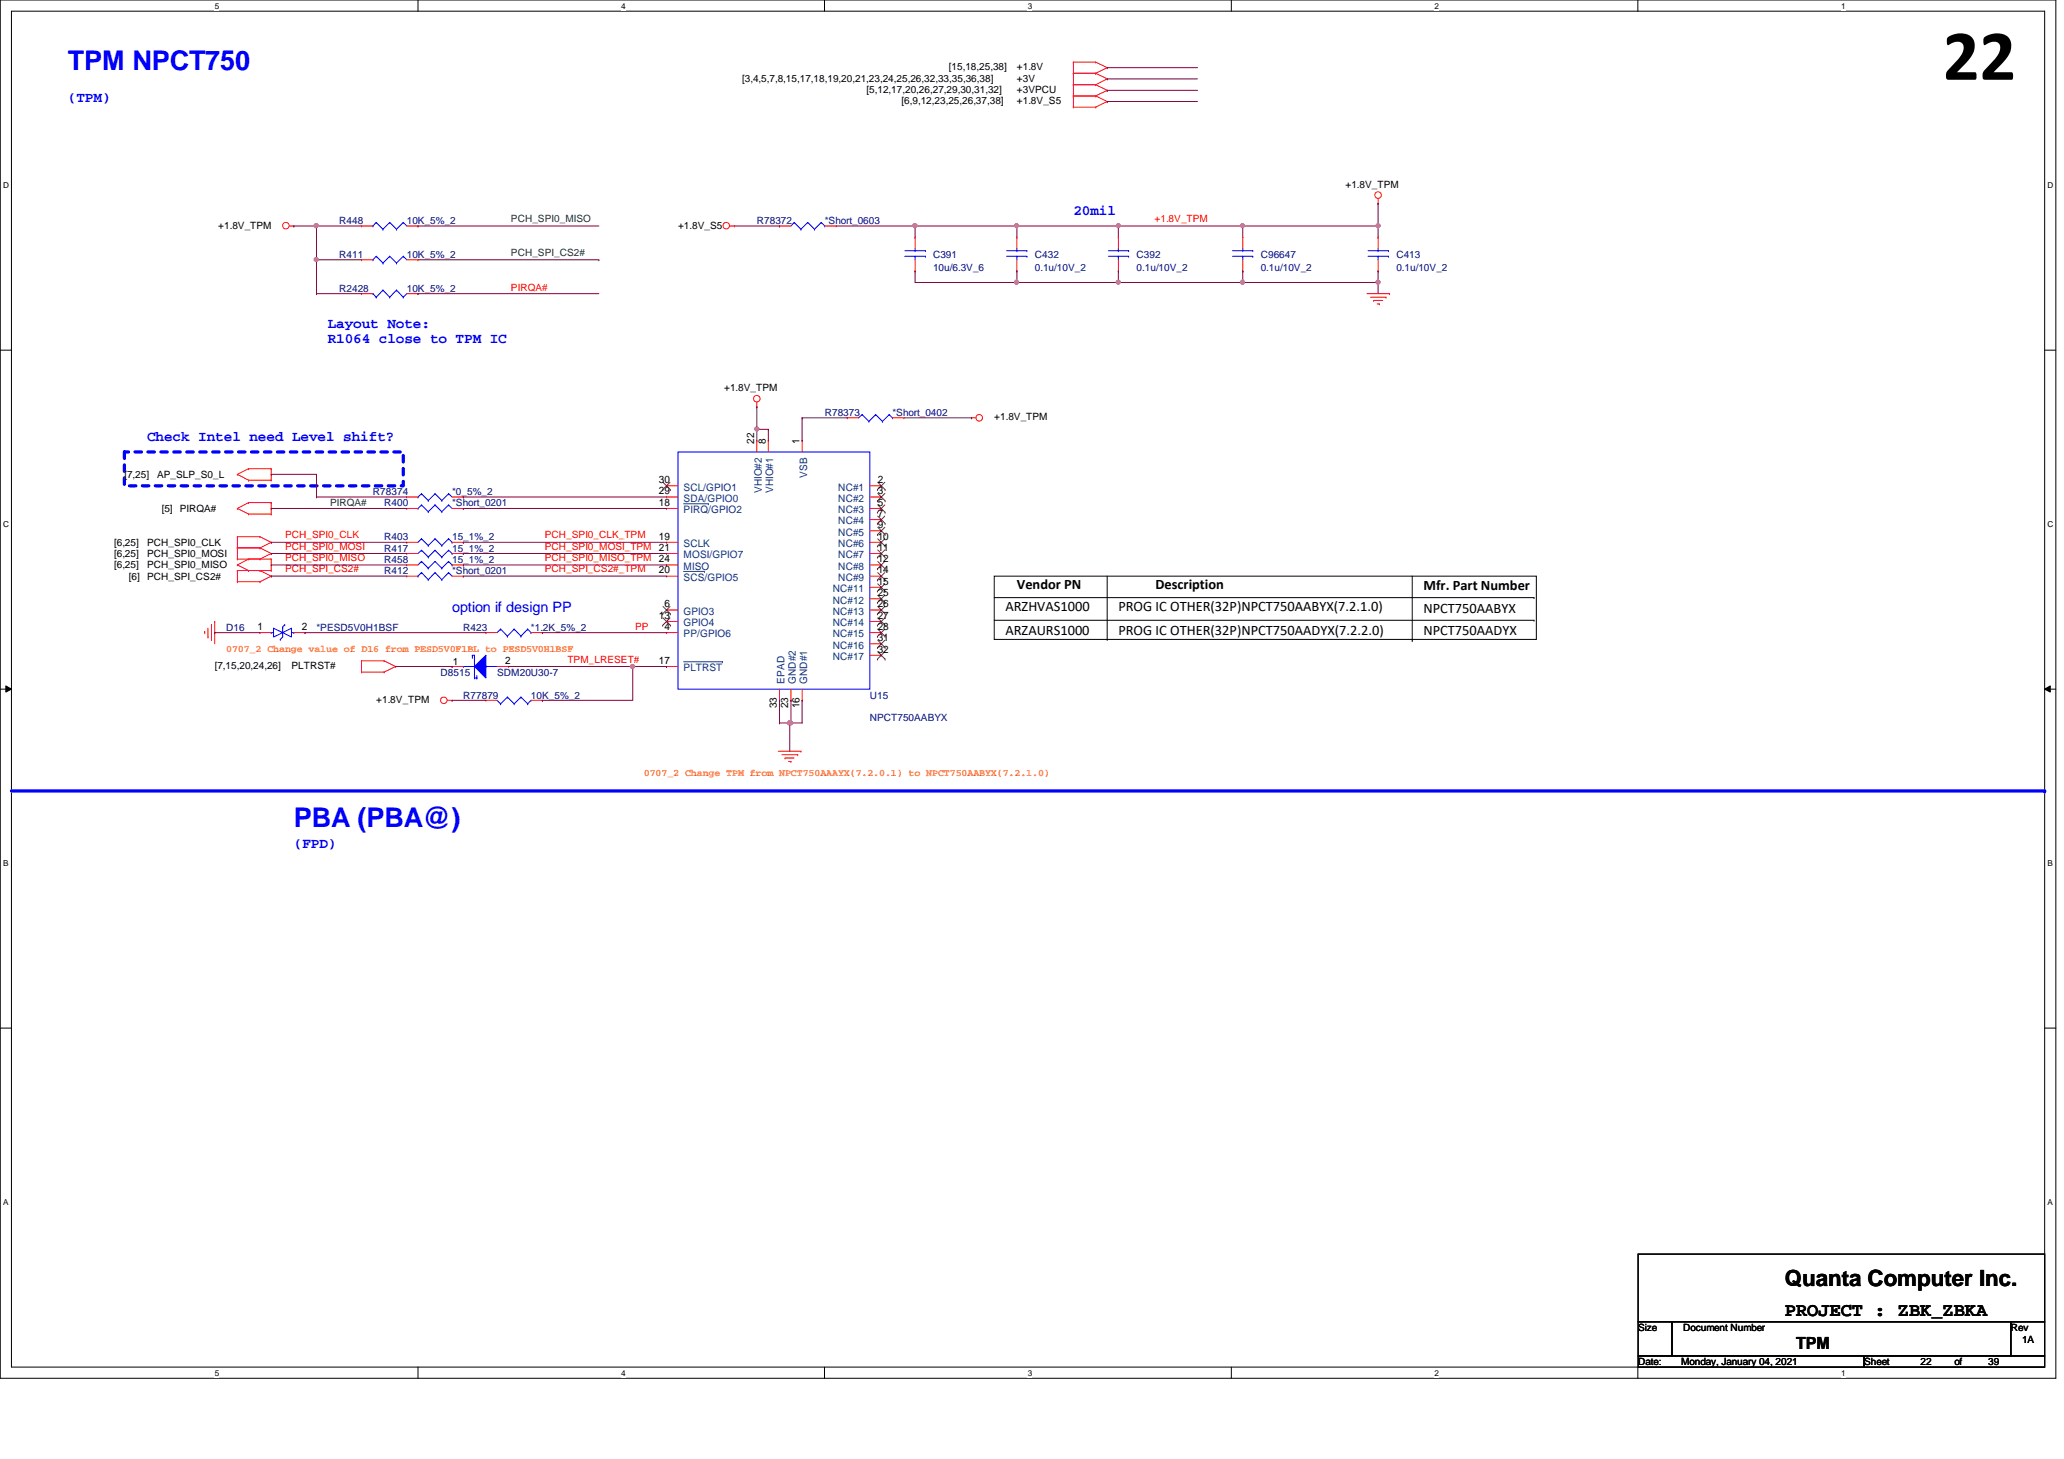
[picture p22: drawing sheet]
<svg xmlns="http://www.w3.org/2000/svg" width="297mm" height="210mm" viewBox="0 0 297 210" stroke-linecap="round" stroke-linejoin="round" font-family="sans-serif">
<defs><g id="words">
<text font-size="10.4" x="279.6" y="11.5">22</text>
<g font-size="3.9" fill="#00f">
<text x="9.8" y="10.1">TPM NPCT750</text>
<text x="42.3" y="119">PBA (PBA@)</text>
</g>
<text font-size="3.2" x="256.9" y="185">Quanta Computer Inc.</text>
<text font-size="2.8" x="256.9" y="189.3">PROJECT : ZBK_ZBKA</text>
<text font-size="2.4" x="258.5" y="194.1">TPM</text>
<g font-size="2.1" fill="#00f">
<text x="9.8" y="14.7">(TPM)</text>
<text x="154.5" y="30.9">20mil</text>
<text x="47.2" y="47.2">Layout Note:</text>
<text x="47.2" y="49.3">R1064 close to TPM IC</text>
<text x="21.2" y="63.5">Check Intel need Level shift?</text>
<text x="65.1" y="88.1">option if design PP</text>
<text x="42.3" y="122">(FPD)</text>
</g>
<g font-size="2.1">
<text x="144.7" y="88">ARZHVAS1000</text>
<text x="146.3" y="84.7">Vendor PN</text>
<text x="160.9" y="88">PROG IC OTHER(32P)NPCT750AABYX(7.2.1.0)</text>
<text x="166.3" y="84.7">Description</text>
<text x="204.8" y="84.9">Mfr. Part Number</text>
<text x="204.8" y="88.1">NPCT750AABYX</text>
<text x="144.7" y="91.4">ARZAURS1000</text>
<text x="160.9" y="91.4">PROG IC OTHER(32P)NPCT750AADYX(7.2.2.0)</text>
<text x="204.8" y="91.4">NPCT750AADYX</text>
</g>
<g font-size="1.5">
<text x="108.5" y="63.9" transform="rotate(-90 108.5 63.9)">22</text>
<text x="110.2" y="63.9" transform="rotate(-90 110.2 63.9)">8</text>
<text x="115.1" y="63.9" transform="rotate(-90 115.1 63.9)">1</text>
<text x="94.8" y="71.1">29</text>
<text x="94.8" y="69.5">30</text>
<text x="126.3" y="69.5">2</text>
<text x="126.3" y="71.1">3</text>
<text x="94.8" y="77.6">19</text>
<text x="94.8" y="72.8">18</text>
<text x="126.3" y="77.6">10</text>
<text x="126.3" y="76">9</text>
<text x="126.3" y="74.4">7</text>
<text x="126.3" y="72.8">5</text>
<text x="94.8" y="80.9">24</text>
<text x="94.8" y="79.2">21</text>
<text x="94.8" y="82.5">20</text>
<text x="126.3" y="82.5">14</text>
<text x="126.3" y="80.9">12</text>
<text x="126.3" y="79.2">11</text>
<text x="94.8" y="89">13</text>
<text x="95.6" y="87.4">6</text>
<text x="126.3" y="84.1">15</text>
<text x="126.3" y="85.8">25</text>
<text x="126.3" y="87.4">26</text>
<text x="126.3" y="89">27</text>
<text x="37.1" y="90.6">1</text>
<text x="43.4" y="90.6">2</text>
<text x="72.7" y="95.5">2</text>
<text x="94.8" y="95.5">17</text>
<text x="95.6" y="90.6">4</text>
<text x="126.3" y="93.9">32</text>
<text x="126.3" y="92.2">31</text>
<text x="126.3" y="90.6">28</text>
<text x="111.8" y="101.9" transform="rotate(-90 111.8 101.9)">33</text>
<text x="113.5" y="101.9" transform="rotate(-90 113.5 101.9)">23</text>
<text x="115.1" y="101.9" transform="rotate(-90 115.1 101.9)">16</text>
</g>
<g font-size="1.5" fill="#004080">
<text x="98.4" y="70.6">SCL/GPIO1</text>
<text x="109.6" y="71" transform="rotate(-90 109.6 71)">VHIO#2</text>
<text x="111.3" y="71" transform="rotate(-90 111.3 71)">VHIO#1</text>
<text x="116.2" y="68.7" transform="rotate(-90 116.2 68.7)">VSB</text>
<text x="120.6" y="70.6">NC#1</text>
<text x="98.4" y="72.2">SDA/GPIO0</text>
<text x="98.4" y="73.8">PIRQ/GPIO2</text>
<text x="120.6" y="77">NC#5</text>
<text x="120.6" y="75.4">NC#4</text>
<text x="120.6" y="73.8">NC#3</text>
<text x="120.6" y="72.2">NC#2</text>
<text x="98.4" y="82">MISO</text>
<text x="98.4" y="80.3">MOSI/GPIO7</text>
<text x="98.4" y="83.6">SCS/GPIO5</text>
<text x="98.4" y="78.7">SCLK</text>
<text x="120.6" y="78.7">NC#6</text>
<text x="120.6" y="83.6">NC#9</text>
<text x="120.6" y="82">NC#8</text>
<text x="120.6" y="80.3">NC#7</text>
<text x="98.4" y="88.4">GPIO3</text>
<text x="119.8" y="85.2">NC#11</text>
<text x="119.8" y="86.8">NC#12</text>
<text x="119.8" y="88.4">NC#13</text>
<text x="98.4" y="91.7">PP/GPIO6</text>
<text x="98.4" y="90.1">GPIO4</text>
<text x="119.8" y="95">NC#17</text>
<text x="119.8" y="93.3">NC#16</text>
<text x="119.8" y="90.1">NC#14</text>
<text x="119.8" y="91.7">NC#15</text>
<text x="98.4" y="96.6">PLTRST</text>
<text x="112.9" y="98.3" transform="rotate(-90 112.9 98.3)">EPAD</text>
<text x="114.6" y="98.3" transform="rotate(-90 114.6 98.3)">GND#2</text>
<text x="116.2" y="98.3" transform="rotate(-90 116.2 98.3)">GND#1</text>
</g>
<g font-size="1.4">
<text x="106.8" y="11.7">[3,4,5,7,8,15,17,18,19,20,21,23,24,25,26,32,33,35,36,38]</text>
<text x="136.6" y="10.1">[15,18,25,38]</text>
<text x="146.3" y="10.1">+1.8V</text>
<text x="146.3" y="11.7">+3V</text>
<text x="124.7" y="13.4">[5,12,17,20,26,27,29,30,31,32]</text>
<text x="129.7" y="15">[6,9,12,23,25,26,37,38]</text>
<text x="146.3" y="13.4">+3VPCU</text>
<text x="146.3" y="15">+1.8V_S5</text>
<text x="193.6" y="27">+1.8V_TPM</text>
<text x="31.4" y="32.9">+1.8V_TPM</text>
<text x="97.6" y="32.9">+1.8V_S5</text>
<text x="104.2" y="56.3">+1.8V_TPM</text>
<text x="143.1" y="60.5">+1.8V_TPM</text>
<text x="17.9" y="68.8">[7,25]</text>
<text x="22.6" y="68.8">AP_SLP_S0_L</text>
<text x="23.3" y="73.7">[5] PIRQA#</text>
<text x="16.4" y="78.6">[6,25]</text>
<text x="16.4" y="80.2">[6,25]</text>
<text x="16.4" y="81.8">[6,25]</text>
<text x="18.5" y="83.4">[6]</text>
<text x="21.2" y="78.6">PCH_SPI0_CLK</text>
<text x="21.2" y="83.4">PCH_SPI_CS2#</text>
<text x="21.2" y="80.2">PCH_SPI0_MOSI</text>
<text x="21.2" y="81.8">PCH_SPI0_MISO</text>
<text x="65.2" y="95.6">1</text>
<text x="30.9" y="96.3">[7,15,20,24,26]</text>
<text x="41.9" y="96.3">PLTRST#</text>
<text x="54.1" y="101.1">+1.8V_TPM</text>
<text x="235.8" y="191.5">Size</text>
<text x="242.2" y="191.5">Document Number</text>
<text x="289.4" y="191.5">Rev</text>
<text x="235.8" y="196.4">Date:</text>
<text x="241.9" y="196.4">Monday, January 04, 2021</text>
<text x="268.3" y="196.4">Sheet</text>
<text x="276.4" y="196.4">22</text>
<text x="281.3" y="196.4">of</text>
<text x="286.1" y="196.4">39</text>
<text x="291" y="193.2">1A</text>
</g>
<g font-size="1.4" fill="#000080">
<text x="48.8" y="32.2">R448</text>
<text x="58.5" y="32.2">10K_5%_2</text>
<text x="108.9" y="32.2">R78372</text>
<text x="118.7" y="32.2">*Short_0603</text>
<text x="48.8" y="37.1">R411</text>
<text x="48.8" y="42">R2428</text>
<text x="58.5" y="37.1">10K_5%_2</text>
<text x="58.5" y="42">10K_5%_2</text>
<text x="134.3" y="37.1">C391</text>
<text x="134.3" y="39">10u/6.3V_6</text>
<text x="148.9" y="37.1">C432</text>
<text x="148.9" y="39">0.1u/10V_2</text>
<text x="163.6" y="37.1">C392</text>
<text x="163.6" y="39">0.1u/10V_2</text>
<text x="181.4" y="37.1">C96647</text>
<text x="181.4" y="39">0.1u/10V_2</text>
<text x="201" y="37.1">C413</text>
<text x="201" y="39">0.1u/10V_2</text>
<text x="118.7" y="59.9">R78373</text>
<text x="128.4" y="59.9">*Short_0402</text>
<text x="53.7" y="71.2">R78374</text>
<text x="65.1" y="71.2">*0_5%_2</text>
<text x="55.3" y="77.7">R403</text>
<text x="55.3" y="72.9">R400</text>
<text x="65.1" y="77.7">15_1%_2</text>
<text x="65.1" y="72.9">*Short_0201</text>
<text x="55.3" y="79.4">R417</text>
<text x="55.3" y="81">R458</text>
<text x="55.3" y="82.6">R412</text>
<text x="65.1" y="79.4">15_1%_2</text>
<text x="65.1" y="81">15_1%_2</text>
<text x="65.1" y="82.6">*Short_0201</text>
<text x="32.6" y="90.8">D16</text>
<text x="45.5" y="90.8">*PESD5V0H1BSF</text>
<text x="66.7" y="90.8">R423</text>
<text x="76.4" y="90.8">*1.2K_5%_2</text>
<text x="63.4" y="97.2">D8515</text>
<text x="66.7" y="100.5">R77879</text>
<text x="71.5" y="97.2">SDM20U30-7</text>
<text x="76.4" y="100.5">10K_5%_2</text>
<text x="125.2" y="100.5">U15</text>
<text x="125.2" y="103.8">NPCT750AABYX</text>
</g>
<g font-size="1.4" fill="#008000">
<text x="73.5" y="32">PCH_SPI0_MISO</text>
<text x="73.5" y="36.8">PCH_SPI_CS2#</text>
<text x="47.5" y="72.8">PIRQA#</text>
</g>
<g font-size="1.4" fill="#f00">
<text x="166.2" y="32">+1.8V_TPM</text>
<text x="73.5" y="41.9">PIRQA#</text>
<text x="41" y="77.5">PCH_SPI0_CLK</text>
<text x="78.4" y="77.5">PCH_SPI0_CLK_TPM</text>
<text x="41" y="82.3">PCH_SPI_CS2#</text>
<text x="41" y="79.1">PCH_SPI0_MOSI</text>
<text x="41" y="80.7">PCH_SPI0_MISO</text>
<text x="78.4" y="80.7">PCH_SPI0_MISO_TPM</text>
<text x="78.4" y="79.1">PCH_SPI0_MOSI_TPM</text>
<text x="78.4" y="82.3">PCH_SPI_CS2#_TPM</text>
<text x="81.7" y="95.3">TPM_LRESET#</text>
<text x="91.4" y="90.7">PP</text>
</g>
<g font-size="1.4" fill="#ff8000">
<text x="32.6" y="93.8">0707_2 Change value of D16 from PESD5V0F1BL to PESD5V0H1BSF</text>
<text x="92.7" y="111.7">0707_2 Change TPM from NPCT750AAAYX(7.2.0.1) to NPCT750AABYX(7.2.1.0)</text>
</g>
<g font-size="1.2">
<text x="30.9" y="1.2">5</text>
<text x="89.4" y="1.2">4</text>
<text x="147.9" y="1.2">3</text>
<text x="206.5" y="1.2">2</text>
<text x="265" y="1.2">1</text>
<text x=".5" y="27.1">D</text>
<text x="294.7" y="27.1">D</text>
<text x=".5" y="75.8">C</text>
<text x="294.7" y="75.8">C</text>
<text x=".5" y="124.6">B</text>
<text x="294.7" y="124.6">B</text>
<text x=".5" y="173.4">A</text>
<text x="294.7" y="173.4">A</text>
<text x="30.9" y="197.9">5</text>
<text x="89.4" y="197.9">4</text>
<text x="147.9" y="197.9">3</text>
<text x="206.5" y="197.9">2</text>
<text x="265" y="197.9">1</text>
</g>
</g></defs>
<path d="M0 0h295.9v198.3h-295.9zM1.6 1.6h292.7v195.1h-292.7z" fill="none" stroke="#000" stroke-width=".14"/>
<g fill="#fff">
<path d="M30.9 .2h.6v1.3h-.6z"/>
<path d="M30.9 196.8h.6v1.4h-.6z"/>
</g>
<path d="M60.2 0v1.6M60.2 196.7v1.6" fill="none" stroke="#000" stroke-width=".14"/>
<g fill="#fff">
<path d="M89.4 .2h.6v1.3h-.6z"/>
<path d="M89.4 196.8h.6v1.4h-.6z"/>
</g>
<path d="M118.7 0v1.6M118.7 196.7v1.6" fill="none" stroke="#000" stroke-width=".14"/>
<g fill="#fff">
<path d="M147.9 .2h.6v1.3h-.6z"/>
<path d="M147.9 196.8h.6v1.4h-.6z"/>
</g>
<path d="M177.2 0v1.6M177.2 196.7v1.6" fill="none" stroke="#000" stroke-width=".14"/>
<g fill="#fff">
<path d="M206.5 .2h.5v1.3h-.5z"/>
<path d="M206.5 196.8h.5v1.4h-.5z"/>
</g>
<path d="M235.7 0v1.6M235.7 196.7v1.6" fill="none" stroke="#000" stroke-width=".14"/>
<g fill="#fff">
<path d="M265 .2h.6v1.3h-.6z"/>
<path d="M265 196.8h.6v1.4h-.6z"/>
<path d="M.5 26h.8v1.3h-.8z"/>
<path d="M294.7 26h.8v1.3h-.8z"/>
<path d="M.5 74.8h.8v1.3h-.8z"/>
<path d="M294.7 74.8h.8v1.3h-.8z"/>
</g>
<path d="M0 50.4h1.6M294.3 50.4h1.6" fill="none" stroke="#000" stroke-width=".14"/>
<g fill="#fff">
<path d="M.5 123.5h.7v1.3h-.7z"/>
<path d="M294.7 123.5h.7v1.3h-.7z"/>
</g>
<path d="M0 99.1h1.6M.8 98.7l.8 .4-.8 .5zM294.3 99.1l.8-.4v.9zM294.3 99.1h1.6" fill="none" stroke="#000" stroke-width=".14"/>
<path d="M.8 98.7l.8 .4-.8 .5zM294.3 99.1l.8-.4v.9z" fill="#000"/>
<g fill="#fff">
<path d="M.5 172.3h.7v1.3h-.7z"/>
<path d="M294.7 172.3h.7v1.3h-.7z"/>
</g>
<path d="M0 147.9h1.6M294.3 147.9h1.6" fill="none" stroke="#000" stroke-width=".14"/>
<path d="M1.6 113.8h292.7" fill="none" stroke="#00f" stroke-width=".47"/>
<circle cx="294.3" cy="113.8" r=".23" fill="#00f"/>
<path d="M17.9 65h40.1v4.9h-40.1z" fill="none" stroke="#00f" stroke-width=".47" stroke-dasharray=".9 .9"/>
<g fill="none" stroke="#000" stroke-width=".14">
<path d="M143.1 82.9h78v9.1h-78zM143.1 86h77.7M143.1 89.2h77.7M159.3 92h.1M159.3 82.9v9.1M203.2 92.2h.1M203.2 82.9v9.3M220.8 86h.1M220.8 89.2h.1M235.8 180.4h58.5v9.8h-58.5zM235.8 190.2h4.8v4.9h-4.8zM235.8 195.1h32.5v1.6h-32.5z"/>
<path d="M240.6 190.2h48.8v4.9h-48.8zM268.3 195.1h26v1.6h-26zM289.4 190.2h4.9v4.9h-4.9z"/>
</g>
<g fill="none" stroke="#f00" stroke-width=".14">
<path d="M154.5 8.9h.1M154.5 10.5h.1M154.5 12.2h.1M154.5 13.8h.1M154.5 15.4h.1M154.5 8.9h3.2M154.5 8.9v6.5M154.5 10.5h3.2M154.5 12.2h3.2M154.5 13.8h3.2M154.5 15.4h3.2M157.7 8.9h.1"/>
<path d="M157.7 10.5h.1M157.7 12.2h.1M157.7 13.8h.1M157.7 15.4h.1M157.7 8.9l1.6 .8M157.7 10.5l1.6 .8M157.7 12.2l1.6 .8M157.7 13.8l1.6 .8M159.3 9.7h.1M159.3 11.3h.1M159.3 13h.1M159.3 14.6h.1"/>
<path d="M159.3 9.7l-1.6 .8M159.3 11.3l-1.6 .9M159.3 13l-1.6 .8M159.3 14.6l-1.6 .8M41.7 32.5h.6M42.3 32.5h.1M52 32.5h.1M52 37.4h.1M52 32.5h1.7M52 37.4h1.7M58.5 32.5h1.7M58.5 37.4h1.7"/>
<path d="M60.2 32.5h.1M60.2 37.4h.1M105 32.5h.7M105.7 32.5h.1M112.2 32.5h.1M112.2 32.5h1.6M118.7 32.5h1.6M120.3 32.5h.1M131.7 34.1h.1M131.7 39h.1M131.7 34.1v1.6M131.7 37.4v1.6"/>
<path d="M146.3 34.1h.1M146.3 39h.1M146.3 34.1v1.6M146.3 37.4v1.6M178.9 34.1h.1M178.9 39h.1M178.9 34.1v1.6M178.9 37.4v1.6M198.3 29.3h.1M198.3 34.1h.1M198.3 39h.1M198.3 28.6v.7"/>
<path d="M198.3 34.1v1.6M198.3 37.4v1.6M108.9 58.5h.1M108.9 57.9v.6M196.7 42.2h3.3M197.2 42.8h2.3M197.7 43.2h.1M197.7 43.2h1.3M198.2 43.7h.3M198.5 43.7h.1M199.5 42.8h.1M200 42.2h.1"/>
<path d="M34.2 73.2h.1M34.2 77.2h.1M34.2 78.8h.1M34.2 68.2h.1M34.2 73.2l1.6 .8M34.2 77.2h3.2M34.2 77.2v3.2M34.2 78.8h3.2M34.2 68.2l1.6 .9M35.8 72.3h.1M35.8 74h.1M35.8 67.4h.1"/>
<path d="M35.8 69.1h.1M35.8 72.3h3.2M35.8 72.3l-1.6 .9M35.8 74h3.2M35.8 67.4h3.2M35.8 67.4l-1.6 .8M35.8 69.1h3.2M37.4 77.2h.1M37.4 78.8h.1M37.4 77.2l1.6 .8M37.4 78.8l1.6 .8M39 74h.1"/>
<path d="M39 72.3h.1M39 78h.1M39 79.6h.1M39 69.1h.1M39 67.4h.1M39 67.4v1.7M39 72.3v1.7M39 78l-1.6 .8M39 79.6l-1.6 .8M58.5 78h.1M58.5 79.6h.1M58.5 73.2h.1"/>
<path d="M58.5 78h1.7M58.5 79.6h1.7M58.5 73.2h1.7M65.1 78h1.6M65.1 79.6h1.6M65.1 73.2h1.6M66.7 78h.1M66.7 79.6h.1M66.7 73.2h.1M122 60.1h.1M122 60.1h1.6M128.4 60.1h1.7"/>
<path d="M130.1 60.1h.1M139.8 60.1h.1M139.8 60.1h.7M29.5 90.8h.1M29.5 90.8v.4M29.9 91.7h.1M29.9 90.4v1.3M30.4 89.9h.1M30.4 89.9v2.3M30.9 89.4h.1M30.9 89.4v3.2M34.2 82.1h.1"/>
<path d="M34.2 83.7h.1M34.2 80.4h.1M34.2 81.3h.1M34.2 82.1v1.6M34.2 82.1h4.8M34.2 83.7h3.2M34.2 80.4h4.8M34.2 81.3l1.6 .8M35.8 80.4h.1M35.8 82.1h.1M35.8 80.4l-1.6 .9M37.4 82.1h.1"/>
<path d="M37.4 83.7h.1M37.4 80.4h.1M37.4 91h.1M37.4 82.1l1.6 .8M37.4 91h1.6M39 82.9h.1M39 82.1h.1M39 80.4h.1M39 80.4v1.7M39 82.9l-1.6 .8M42.3 91h1.6M43.9 91h.1"/>
<path d="M52 95.1h.1M52 96.7h.1M52 95.1h3.3M52 95.1v1.6M52 96.7h3.3M55.3 95.1h.1M55.3 96.7h.1M55.3 95.1l1.6 .8M56.9 95.9h.1M56.9 95.9l-1.6 .8M58.5 81.3h.1M58.5 81.3h1.7"/>
<path d="M65.1 81.3h1.6M66.7 81.3h.1M69.9 91h.1M69.9 91h1.6M76.4 91h1.7M78.1 91h.1M64.4 100.8h.7M65.1 100.8h.1M69.9 100.8h.1M69.9 100.8h1.6M76.4 100.8h1.7M78.1 100.8h.1"/>
<path d="M112 108.1h3.3M112.5 108.6h2.3M113 109.1h.1M113 109.1h1.3M113.5 109.6h.3M113.8 109.6h.1M114.8 108.6h.1M115.3 108.1h.1"/>
<circle cx="41.1" cy="32.5" r=".47"/>
<circle cx="104.5" cy="32.5" r=".47"/>
<circle cx="198.3" cy="28.1" r=".47"/>
<circle cx="108.9" cy="57.4" r=".47"/>
<circle cx="140.9" cy="60.1" r=".47"/>
<circle cx="63.9" cy="100.7" r=".47"/>
</g>
<g fill="none" stroke="#00f" stroke-width=".14">
<path d="M53.7 32.5h.1M53.7 37.4h.1M54.1 32h.1M54.1 36.9h.1M54.1 32l1 1M54.1 32l-.4 .5M54.1 36.9l1 .9M54.1 36.9l-.4 .5M55.1 33h.1M55.1 37.8h.1M56.1 32h.1M56.1 36.9h.1"/>
<path d="M56.1 32l1 1M56.1 32l-1 1M56.1 36.9l1 .9M56.1 36.9l-1 .9M57.1 33h.1M57.1 37.8h.1M58 32h.1M58 36.9h.1M58 32l.5 .5M58 32l-.9 1M58 36.9l.5 .5M58 36.9l-.9 .9"/>
<path d="M114.3 32h.1M114.3 32l-.5 .5M114.3 32l1 1M115.3 33h.1M116.2 32h.1M116.2 32l-.9 1M116.2 32l1 1M117.2 33h.1M118.2 32h.1M118.2 32l-1 1M118.2 32l.5 .5M118.7 32.5h.1"/>
<path d="M130.2 36.9h3M130.2 36.1h3M131.7 36.1h.1M131.7 36.9h.1M131.7 35.7v.4M131.7 36.9v.5M133.2 36.9h.1M133.2 36.1h.1M144.9 36.9h2.9M144.9 36.1h2.9M146.3 36.1h.1M146.3 36.9h.1"/>
<path d="M146.3 35.7v.4M146.3 36.9v.5M147.8 36.9h.1M147.8 36.1h.1M177.4 36.9h2.9M177.4 36.1h2.9M178.9 36.1h.1M178.9 36.9h.1M178.9 35.7v.4M178.9 36.9v.5M180.3 36.9h.1M180.3 36.1h.1"/>
<path d="M196.9 36.9h2.9M196.9 36.1h2.9M198.3 36.1h.1M198.3 36.9h.1M198.3 35.7v.4M198.3 36.9v.5M199.8 36.9h.1M199.8 36.1h.1M124.1 59.6h.1M124.1 59.6l-.5 .5M124.1 59.6l.9 1M126 59.6h.1"/>
<path d="M126 59.6l-1 1M126 59.6l1 1M128 59.6h.1M128 59.6l-1 1M128 59.6l.4 .5M60.2 73.2h.1M60.7 77.5h.1M60.7 79.2h.1M60.7 72.6h.1M60.7 77.5l-.5 .5M60.7 77.5l.9 1M60.7 79.2l-.5 .4"/>
<path d="M60.7 79.2l.9 .9M60.7 72.6l.9 1M60.7 72.6l-.5 .6M61.6 78.5h.1M61.6 73.6h.1M62.6 77.5h.1M62.6 79.2h.1M62.6 72.6h.1M62.6 77.5l-1 1M62.6 77.5l1 1M62.6 79.2l-1 .9M62.6 79.2l1 .9"/>
<path d="M62.6 72.6l1 1M62.6 72.6l-1 1M63.6 78.5h.1M63.6 73.6h.1M64.6 77.5h.1M64.6 79.2h.1M64.6 72.6h.1M64.6 77.5l-1 1M64.6 77.5l.5 .5M64.6 79.2l-1 .9M64.6 79.2l.5 .4M64.6 72.6l.5 .6"/>
<path d="M64.6 72.6l-1 1M65.1 78h.1M65.1 79.6h.1M125 60.6h.1M127 60.6h.1M128.4 60.1h.1M39 91h.1M39 91h.4M39.4 90.4l1.3 .6-1.3 .7zM40.3 92h.1M40.7 91l1.2-.6v1.3zM40.7 90.2h.1"/>
<path d="M40.7 90.2v1.5l-.4 .3M41 89.9h.1M41 89.9l-.3 .3M41.9 91h.4M42.3 91h.1M60.7 80.8h.1M60.7 80.8l-.5 .5M60.7 80.8l.9 .9M61.6 80.1h.1M61.6 81.7h.1M62.6 80.8h.1M62.6 80.8l-1 .9"/>
<path d="M62.6 80.8l1 .9M63.6 80.1h.1M63.6 81.7h.1M64.6 80.8h.1M64.6 80.8l-1 .9M64.6 80.8l.5 .5M65.1 81.3h.1M72 90.5h.1M72 90.5l-.5 .5M72 90.5l1 1M73 91.5h.1M74 90.5h.1"/>
<path d="M74 90.5l-1 1M74 90.5l1 1M75 91.5h.1M75.9 90.5h.1M75.9 90.5l-.9 1M75.9 90.5l.5 .5M76.4 91h.1M71.5 100.8l.5 .5M72 101.3h.1M73 100.3h.1M73 100.3l-1 1M73 100.3l1 1"/>
<path d="M74 101.3h.1M75 100.3h.1M75 100.3l-1 1M75 100.3l.9 1M75.9 101.3h.1M76.4 100.8h.1M76.4 100.8l-.5 .5"/>
</g>
<path d="M68.3 95.9l1.6-1.6v3.2z" fill="#00f"/>
<g fill="none" stroke="#00f" stroke-width=".14">
<path d="M159.5 36.9h2.9M159.5 36.1h2.9M160.9 36.1h.1M160.9 36.9h.1M160.9 35.7v.4M160.9 36.9v.5M162.4 36.9h.1M162.4 36.1h.1M53.7 42.2h.1M53.7 42.2l.4 .6M54.1 42.8h.1M55.1 41.7h.1"/>
<path d="M55.1 41.7l1 1.1M55.1 41.7l-1 1.1M56.1 42.8h.1M57.1 41.7h.1M57.1 41.7l.9 1.1M57.1 41.7l-1 1.1M58 42.8h.1M58.5 42.2l-.5 .6M60.2 71.5h.1M60.7 71h.1M60.7 71l.9 1M60.7 71l-.5 .5"/>
<path d="M61.6 72h.1M62.6 71h.1M62.6 71l1 1M62.6 71l-1 1M63.6 72h.1M64.6 71h.1M64.6 71l.5 .5M64.6 71l-1 1M97.6 65h27.6v34.1h-27.6zM60.2 82.9h.1M60.7 82.4h.1M60.7 82.4l.9 1"/>
<path d="M60.7 82.4l-.5 .5M61.6 83.4h.1M62.6 82.4h.1M62.6 82.4l1 1M62.6 82.4l-1 1M63.6 83.4h.1M64.6 82.4h.1M64.6 82.4l.5 .5M64.6 82.4l-1 1M66.7 95.9h.1M66.7 95.9h1.6M68 94.3h.1"/>
<path d="M68 94.6h.1M68 94.3h.3v3.2M68 94.3v.3M68.3 95.9l1.6-1.6v3.2zM68.3 97.5h.1M68.3 97.5h.3M68.6 97.5h.1M68.6 97.2v.3M69.9 95.9h.1M69.9 95.9h1.6"/>
</g>
<g fill="none" stroke="#f00" stroke-width=".14">
<path d="M160.9 34.1h.1M160.9 39h.1M160.9 34.1v1.6M160.9 37.4v1.6M52 42.2h.1M52 42.2h1.7M58.5 42.2h1.7M60.2 42.2h.1M58.5 71.5h.1M58.5 71.5h1.7M65.1 71.5h1.6M66.7 71.5h.1"/>
<path d="M95.9 71.5h.1M95.9 69.9h.1M95.9 79.6h.1M95.9 78h.1M95.9 73.2h.1M95.9 71.5h1.7M95.9 69.9h1.7M95.9 78h1.7M95.9 79.6h1.7M95.9 73.2h1.7M108.9 63.4h.1M108.9 63.4v1.6"/>
<path d="M110.6 63.4h.1M110.6 63.4v1.6M115.4 63.4h.1M115.4 63.4v1.6M125.2 71.5h1.6M125.2 69.9h1.6M125.2 78h1.6M125.2 79.6h1.6M125.2 73.2h1.6M125.2 76.4h1.6M125.2 74.8h1.6M126.8 69.9h.1"/>
<path d="M126.8 78h.1M126.8 79.6h.1M126.8 76.4h.1M126.8 74.8h.1M126.8 73.2h.1M126.8 71.5h.1M58.5 82.9h.1M58.5 82.9h1.7M65.1 95.9h.1M65.1 95.9h1.6M65.1 82.9h1.6M66.7 82.9h.1"/>
<path d="M71.5 95.9h1.7M73.2 95.9h.1M95.9 81.3h.1M95.9 82.9h.1M95.9 91h.1M95.9 87.8h.1M95.9 95.9h.1M95.9 89.4h.1M95.9 95.9h1.7M95.9 82.9h1.7M95.9 81.3h1.7M95.9 91h1.7"/>
<path d="M95.9 87.8h1.7M95.9 89.4h1.7M112.2 99.1v1.7M113.8 99.1v1.7M115.4 99.1v1.7M125.2 82.9h1.6M125.2 81.3h1.6M125.2 94.3h1.6M125.2 91h1.6M125.2 87.8h1.6M125.2 84.5h1.6M125.2 86.1h1.6"/>
<path d="M125.2 89.4h1.6M125.2 92.6h1.6M126.8 82.9h.1M126.8 94.3h.1M126.8 81.3h.1M126.8 84.5h.1M126.8 86.1h.1M126.8 87.8h.1M126.8 92.6h.1M126.8 89.4h.1M126.8 91h.1M112.2 100.8h.1"/>
<path d="M113.8 100.8h.1M115.4 100.8h.1"/>
</g>
<g fill="none" stroke="#804000" stroke-width=".14">
<path d="M95.4 70.4h.1M95.4 69.4l1.1 1M96.4 69.4l-1 1M96.5 70.4h.1M126.3 70.4h.1M126.3 78.6h.1M126.3 76.9h.1M126.3 75.3h.1M126.3 73.7h.1M126.3 72.1h.1M126.3 69.4l1.1 1M126.3 77.5l1.1 1.1"/>
<path d="M126.3 79.1l1.1 1.1M126.3 75.9l1.1 1M126.3 74.3l1.1 1M126.3 72.6l1.1 1.1M126.3 71l1.1 1.1M127.3 69.4l-1 1M127.3 77.5l-1 1.1M127.3 79.1l-1 1.1M127.3 75.9l-1 1M127.3 74.3l-1 1M127.3 72.6l-1 1.1M127.3 71l-1 1.1"/>
<path d="M127.4 70.4h.1M127.4 78.6h.1M127.4 76.9h.1M127.4 75.3h.1M127.4 73.7h.1M127.4 72.1h.1M95.4 88.3h.1M95.4 90h.1M95.4 87.2l1.1 1.1M95.4 88.9l1.1 1.1M96.4 87.2l-1 1.1M96.4 88.9l-1 1.1"/>
<path d="M96.5 88.3h.1M96.5 90h.1M126.3 83.4h.1M126.3 94.8h.1M126.3 81.8h.1M126.3 80.2h.1M126.3 85h.1M126.3 86.7h.1M126.3 88.3h.1M126.3 93.2h.1M126.3 90h.1M126.3 91.6h.1"/>
<path d="M126.3 82.4l1.1 1M126.3 93.8l1.1 1M126.3 80.8l1.1 1M126.3 84l1.1 1M126.3 85.6l1.1 1.1M126.3 87.2l1.1 1.1M126.3 92.1l1.1 1.1M126.3 88.9l1.1 1.1M126.3 90.5l1.1 1.1M127.3 82.4l-1 1M127.3 93.8l-1 1M127.3 80.8l-1 1"/>
<path d="M127.3 84l-1 1M127.3 85.6l-1 1.1M127.3 87.2l-1 1.1M127.3 92.1l-1 1.1M127.3 88.9l-1 1.1M127.3 90.5l-1 1.1M127.4 83.4h.1M127.4 94.8h.1M127.4 81.8h.1M127.4 80.2h.1M127.4 85h.1M127.4 86.7h.1"/>
<path d="M127.4 88.3h.1M127.4 93.2h.1M127.4 90h.1M127.4 91.6h.1"/>
</g>
<path d="M98.4 72.5h3.5M101.9 72.5h.1M98.4 82.2h3M98.4 95.2h5.6M101.4 82.2h.1M104 95.2h.1" fill="none" stroke="#004080" stroke-width=".14"/>
<path d="M108.9 61.8h.1M108.9 61.8v1.6M110.6 61.8h.1M110.6 61.8v1.6" fill="none" stroke="#800040" stroke-width=".14"/>
<circle cx="108.9" cy="61.7" r=".3" fill="#f0f"/>
<circle cx="108.9" cy="61.7" r=".3" fill="none" stroke="#f0f" stroke-width=".14"/>
<g fill="none" stroke="#800040" stroke-width=".14">
<path d="M108.9 61.8h.1M108.9 61.8h1.7M115.4 63.4h.1M115.4 60.1v3.3M30.9 91h.1M30.9 91h6.5M43.9 91h.1M43.9 91h26M112.2 100.8h.1M112.2 100.8v3.2M113.7 104h.1M113.8 100.8h.1"/>
<path d="M113.8 100.8v3.2h-.1"/>
</g>
<circle cx="113.8" cy="104" r=".3" fill="#f0f"/>
<circle cx="113.8" cy="104" r=".3" fill="none" stroke="#f0f" stroke-width=".14"/>
<path d="M112.2 104h.1M112.2 104h1.5" fill="none" stroke="#800040" stroke-width=".14"/>
<circle cx="113.6" cy="104" r=".3" fill="#f0f"/>
<circle cx="113.6" cy="104" r=".3" fill="none" stroke="#f0f" stroke-width=".14"/>
<g fill="none" stroke="#800040" stroke-width=".14">
<path d="M39 78h.1M39 73.2h.1M39 79.6h.1M39 78h19.5M39 79.6h19.5M39 73.2h19.5M66.7 79.6h.1M66.7 78h.1M66.7 78h29.2M66.7 79.6h29.2M39 82.9h.1M39 81.3h.1"/>
<path d="M39 82.9h19.5M39 81.3h19.5M56.9 95.9h8.2M65.1 95.9h.1M66.7 81.3h.1M66.7 81.3h29.2M73.2 95.9h17.9M78.1 91h.1M78.1 91h17.8M91.1 95.9h.1M91.1 95.9v4.9h-13M78.1 100.8h.1"/>
<path d="M113.7 104h.1M113.7 104v4.1M113.8 104h.1M115.4 100.8h.1M115.4 100.8v3.2h-1.6"/>
</g>
<circle cx="91" cy="95.9" r=".31" fill="#f0f"/>
<circle cx="91" cy="95.9" r=".31" fill="none" stroke="#f0f" stroke-width=".14"/>
<g fill="none" stroke="#800040" stroke-width=".14">
<path d="M105.7 32.5h6.5M112.2 32.5h.1M120.3 32.5h11.4M131.7 32.5h.1M108.9 58.5h.1M108.9 58.5v3.3M66.7 73.2h.1M66.7 73.2h29.2M115.4 60.1h.1M115.4 60.1h6.6M130.1 60.1h9.7M139.8 60.1h.1"/>
<path d="M66.7 82.9h.1M66.7 82.9h29.2M91.1 95.9h4.8M95.9 95.9h.1M65.1 100.8h.1M65.1 100.8h4.8"/>
</g>
<circle cx="131.7" cy="32.5" r=".31" fill="#f0f"/>
<circle cx="131.7" cy="32.5" r=".31" fill="none" stroke="#f0f" stroke-width=".14"/>
<path d="M131.7 32.5h.1M131.7 32.5h29.2M131.7 32.5v1.6M146.3 32.5h.1M146.3 32.5v1.6M160.9 32.5h.1" fill="none" stroke="#800040" stroke-width=".14"/>
<circle cx="146.3" cy="32.5" r=".3" fill="#f0f"/>
<circle cx="146.3" cy="32.5" r=".3" fill="none" stroke="#f0f" stroke-width=".14"/>
<circle cx="160.9" cy="32.5" r=".3" fill="#f0f"/>
<circle cx="160.9" cy="32.5" r=".3" fill="none" stroke="#f0f" stroke-width=".14"/>
<path d="M131.7 39h.1M131.7 39v1.6h29.2M146.3 39h.1M146.3 39v1.6M160.9 32.5h.1M160.9 39h.1M160.9 32.5v1.6M160.9 39v1.6M146.3 40.6h.1M160.9 40.6h.1" fill="none" stroke="#800040" stroke-width=".14"/>
<circle cx="146.3" cy="40.6" r=".3" fill="#f0f"/>
<circle cx="146.3" cy="40.6" r=".3" fill="none" stroke="#f0f" stroke-width=".14"/>
<circle cx="160.9" cy="40.6" r=".3" fill="#f0f"/>
<circle cx="160.9" cy="40.6" r=".3" fill="none" stroke="#f0f" stroke-width=".14"/>
<path d="M42.3 32.5h.1M42.3 32.5h9.7M45.5 32.5h.1" fill="none" stroke="#800040" stroke-width=".14"/>
<circle cx="45.5" cy="32.5" r=".3" fill="#f0f"/>
<circle cx="45.5" cy="32.5" r=".3" fill="none" stroke="#f0f" stroke-width=".14"/>
<path d="M45.5 37.4h.1M45.5 32.5v9.7M60.2 32.5h.1M60.2 32.5h26M45.5 42.2h.1" fill="none" stroke="#800040" stroke-width=".14"/>
<circle cx="45.5" cy="37.3" r=".3" fill="#f0f"/>
<circle cx="45.5" cy="37.3" r=".3" fill="none" stroke="#f0f" stroke-width=".14"/>
<g fill="none" stroke="#800040" stroke-width=".14">
<path d="M159.3 9.7h.1M159.3 11.3h.1M159.3 13h.1M159.3 14.6h.1M159.3 9.7h13M159.3 11.3h13M159.3 13h13M159.3 14.6h13M45.5 37.4h.1M45.5 37.4h6.5M60.2 37.4h26M86.2 37.4h.1"/>
<path d="M160.9 32.5h18M178.9 32.5h.1M178.9 39h.1M178.9 39v1.6M198.3 29.3h.1M198.3 32.5h.1M198.3 39h.1M198.3 29.3v4.8M198.3 39v3.2M45.5 42.2h.1M45.5 42.2h6.5M60.2 42.2h.1"/>
<path d="M60.2 42.2h26M160.9 40.6h37.4M178.9 40.6h.1M198.3 40.6h.1"/>
</g>
<circle cx="198.3" cy="40.6" r=".3" fill="#f0f"/>
<circle cx="198.3" cy="40.6" r=".3" fill="none" stroke="#f0f" stroke-width=".14"/>
<circle cx="178.8" cy="40.6" r=".3" fill="#f0f"/>
<circle cx="178.8" cy="40.6" r=".3" fill="none" stroke="#f0f" stroke-width=".14"/>
<path d="M178.9 32.5h.1M178.9 32.5v1.6M178.9 32.5h19.4" fill="none" stroke="#800040" stroke-width=".14"/>
<circle cx="198.3" cy="32.5" r=".3" fill="#f0f"/>
<circle cx="198.3" cy="32.5" r=".3" fill="none" stroke="#f0f" stroke-width=".14"/>
<circle cx="178.8" cy="32.5" r=".3" fill="#f0f"/>
<circle cx="178.8" cy="32.5" r=".3" fill="none" stroke="#f0f" stroke-width=".14"/>
<path d="M39 68.2h.1M39 68.2h6.5M45.5 71.5h.1M45.5 68.2h.1M45.5 71.5h13M45.5 68.2v3.3M66.7 71.5h.1M66.7 71.5h29.2" fill="none" stroke="#800040" stroke-width=".14"/>
<circle cx="108.9" cy="61.7" r=".3" fill="#f0f"/>
<circle cx="108.9" cy="61.7" r=".3" fill="none" stroke="#f0f" stroke-width=".14"/>
<circle cx="113.8" cy="104" r=".3" fill="#f0f"/>
<circle cx="113.8" cy="104" r=".3" fill="none" stroke="#f0f" stroke-width=".14"/>
<circle cx="113.6" cy="104" r=".3" fill="#f0f"/>
<circle cx="113.6" cy="104" r=".3" fill="none" stroke="#f0f" stroke-width=".14"/>
<circle cx="91" cy="95.9" r=".31" fill="#f0f"/>
<circle cx="91" cy="95.9" r=".31" fill="none" stroke="#f0f" stroke-width=".14"/>
<circle cx="131.7" cy="32.5" r=".31" fill="#f0f"/>
<circle cx="131.7" cy="32.5" r=".31" fill="none" stroke="#f0f" stroke-width=".14"/>
<circle cx="146.3" cy="32.5" r=".3" fill="#f0f"/>
<circle cx="146.3" cy="32.5" r=".3" fill="none" stroke="#f0f" stroke-width=".14"/>
<circle cx="160.9" cy="32.5" r=".3" fill="#f0f"/>
<circle cx="160.9" cy="32.5" r=".3" fill="none" stroke="#f0f" stroke-width=".14"/>
<circle cx="146.3" cy="40.6" r=".3" fill="#f0f"/>
<circle cx="146.3" cy="40.6" r=".3" fill="none" stroke="#f0f" stroke-width=".14"/>
<circle cx="160.9" cy="40.6" r=".3" fill="#f0f"/>
<circle cx="160.9" cy="40.6" r=".3" fill="none" stroke="#f0f" stroke-width=".14"/>
<circle cx="45.5" cy="32.5" r=".3" fill="#f0f"/>
<circle cx="45.5" cy="32.5" r=".3" fill="none" stroke="#f0f" stroke-width=".14"/>
<circle cx="45.5" cy="37.3" r=".3" fill="#f0f"/>
<circle cx="45.5" cy="37.3" r=".3" fill="none" stroke="#f0f" stroke-width=".14"/>
<circle cx="198.3" cy="40.6" r=".3" fill="#f0f"/>
<circle cx="198.3" cy="40.6" r=".3" fill="none" stroke="#f0f" stroke-width=".14"/>
<circle cx="178.8" cy="40.6" r=".3" fill="#f0f"/>
<circle cx="178.8" cy="40.6" r=".3" fill="none" stroke="#f0f" stroke-width=".14"/>
<circle cx="198.3" cy="32.5" r=".3" fill="#f0f"/>
<circle cx="198.3" cy="32.5" r=".3" fill="none" stroke="#f0f" stroke-width=".14"/>
<circle cx="178.8" cy="32.5" r=".3" fill="#f0f"/>
<circle cx="178.8" cy="32.5" r=".3" fill="none" stroke="#f0f" stroke-width=".14"/>
<use href="#words"/>
</svg>
